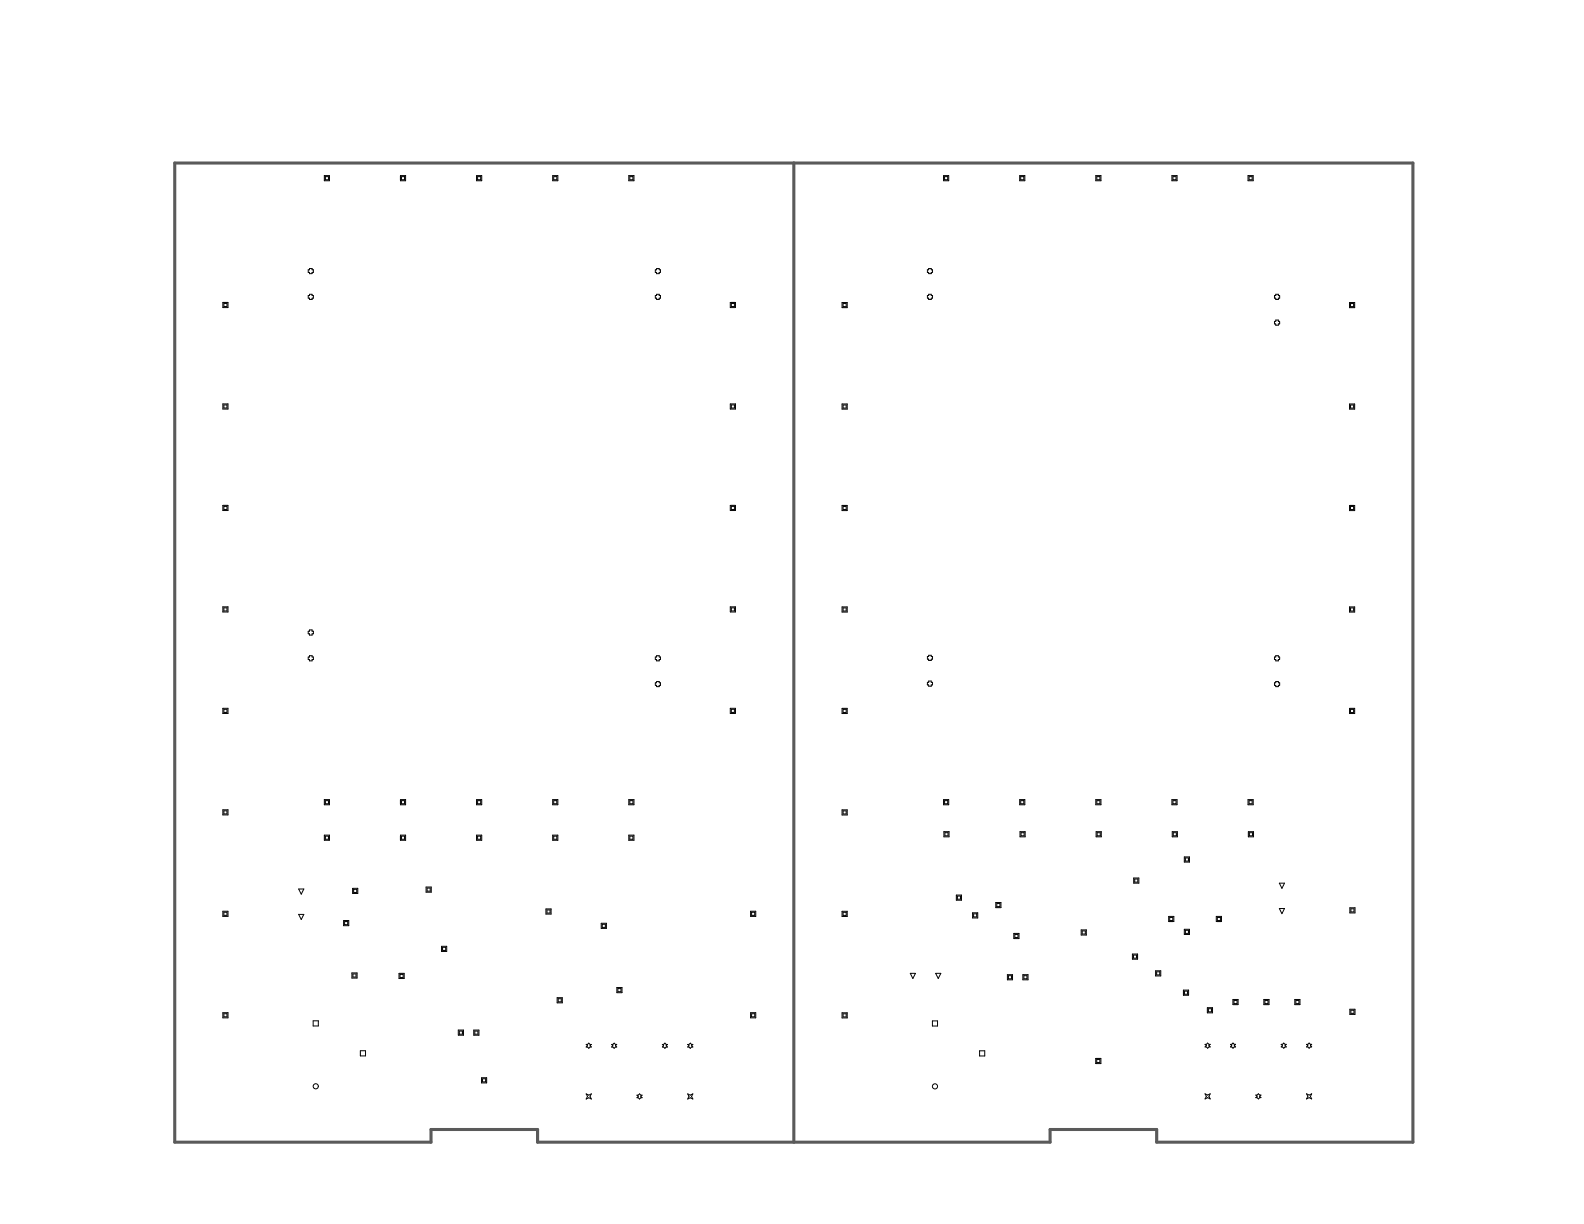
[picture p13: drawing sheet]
<svg xmlns="http://www.w3.org/2000/svg" width="279mm" height="216mm" viewBox="0 0 279 216" stroke-linecap="round" stroke-linejoin="round" font-family="sans-serif">
<path d="M30.8 28.8h218.4v172.7h-45.2v-2.3h-18.8v2.3h-90.4v-2.3h-18.8v2.3h-45.2zM140 28.8v172.7" fill="none" stroke="#5a5a5a" stroke-width=".54"/>
<g fill="none" stroke="#000" stroke-width=".18">
<path d="M57.2 31h.9v.9h-.9zM57.4 31.2h.5v.5h-.5zM70.6 31h.9v.9h-.9zM70.8 31.2h.6v.5h-.6zM84.1 31h.9v.9h-.9zM84.2 31.2h.6v.5h-.6zM97.5 31h.9v.9h-.9zM97.7 31.2h.5v.5h-.5zM110.9 31h.9v.9h-.9zM111.1 31.2h.5v.5h-.5zM166.4 31h.9v.9h-.9zM166.6 31.2h.6v.5h-.6z"/>
<path d="M179.9 31h.9v.9h-.9zM180 31.2h.6v.5h-.6zM193.3 31h.9v.9h-.9zM193.5 31.2h.5v.5h-.5zM206.7 31h.9v.9h-.9zM206.9 31.2h.5v.5h-.5zM220.1 31h.9v.9h-.9zM220.3 31.2h.6v.5h-.6zM39.3 53.3h.9v1h-.9zM39.5 53.5h.5v.6h-.5zM54.4 47.6h.2v-.2h.5v.2h.2v.4h-.2v.3h-.5v-.3h-.2zM54.4 52.1h.2v-.2h.5v.2h.2v.5h-.2v.2h-.5v-.2h-.2z"/>
<path d="M115.6 47.6h.2v-.2h.5v.2h.2v.4h-.2v.3h-.5v-.3h-.2zM115.6 52.1h.2v-.2h.5v.2h.2v.5h-.2v.2h-.5v-.2h-.2zM128.8 53.3h.9v1h-.9zM129 53.5h.5v.6h-.5zM148.5 53.4h.9v.9h-.9zM148.7 53.5h.6v.6h-.6zM163.6 47.6h.2v-.2h.5v.2h.2v.4h-.2v.3h-.5v-.3h-.2zM163.6 52.1h.2v-.2h.5v.2h.2v.5h-.2v.2h-.5v-.2h-.2zM224.8 52.1h.2v-.2h.5v.2h.2v.5h-.2v.2h-.5v-.2h-.2zM224.8 56.7h.2v-.2h.5v.2h.2v.4h-.2v.3h-.5v-.3h-.2zM238 53.4h.9v.9h-.9zM238.2 53.5h.6v.6h-.6z"/>
<path d="M39.3 71.2h.9v1h-.9zM39.5 71.4h.5v.6h-.5zM128.8 71.2h.9v1h-.9zM129 71.4h.5v.6h-.5zM148.5 71.3h.9v.9h-.9zM148.7 71.4h.6v.6h-.6zM238 71.3h.9v.9h-.9zM238.2 71.4h.6v.6h-.6zM39.3 89.1h.9v1h-.9zM39.5 89.3h.5v.6h-.5zM128.8 89.1h.9v1h-.9zM129 89.3h.5v.6h-.5z"/>
<path d="M148.5 89.2h.9v.9h-.9zM148.7 89.3h.6v.6h-.6zM238 89.2h.9v.9h-.9zM238.2 89.3h.6v.6h-.6zM39.3 107h.9v.9h-.9zM39.5 107.2h.5v.6h-.5zM54.4 111.3h.2v-.2h.5v.2h.2v.5h-.2v.2h-.5v-.2h-.2zM54.4 115.9h.2v-.2h.5v.2h.2v.4h-.2v.3h-.5v-.3h-.2zM115.6 115.9h.2v-.2h.5v.2h.2v.4h-.2v.3h-.5v-.3h-.2zM128.8 107h.9v.9h-.9zM129 107.2h.5v.6h-.5zM148.5 107.1h.9v.9h-.9z"/>
<path d="M148.7 107.2h.6v.6h-.6zM163.6 115.8h.2v-.2h.5v.2h.2v.5h-.2v.2h-.5v-.2h-.2zM224.8 115.9h.2v-.2h.5v.2h.2v.4h-.2v.3h-.5v-.3h-.2zM238 107.1h.9v.9h-.9zM238.2 107.2h.6v.6h-.6zM39.3 124.9h.9v.9h-.9zM39.5 125.1h.5v.6h-.5zM115.6 120.4h.2v-.2h.5v.2h.2v.5h-.2v.2h-.5v-.2h-.2zM128.8 124.9h.9v.9h-.9zM129 125.1h.5v.6h-.5zM148.5 124.9h.9v1h-.9zM148.7 125.1h.6v.6h-.6z"/>
<path d="M163.6 120.4h.2v-.3h.5v.3h.2v.4h-.2v.2h-.5v-.2h-.2zM224.8 120.4h.2v-.2h.5v.2h.2v.5h-.2v.2h-.5v-.2h-.2zM238 124.9h.9v1h-.9zM238.2 125.1h.6v.6h-.6zM39.3 142.8h.9v.9h-.9zM39.5 143h.5v.6h-.5zM52.7 156.8h.9l-.5 .9zM57.2 141h.9v1h-.9zM57.2 147.3h.9v.9h-.9zM57.4 141.2h.5v.6h-.5zM57.4 147.5h.5v.5h-.5zM62.2 156.7h.9v.9h-.9z"/>
<path d="M62.4 156.9h.5v.5h-.5zM70.6 141h.9v1h-.9zM70.6 147.3h.9v.9h-.9zM70.8 141.2h.6v.6h-.6zM70.8 147.5h.6v.5h-.6zM75.2 156.5h.9v.9h-.9zM75.3 156.6h.6v.6h-.6zM84.1 141h.9v1h-.9zM84.1 147.3h.9v.9h-.9zM84.2 141.2h.6v.6h-.6zM84.2 147.5h.6v.5h-.6zM97.5 141h.9v1h-.9z"/>
<path d="M97.5 147.3h.9v.9h-.9zM97.7 141.2h.5v.6h-.5zM97.7 147.5h.5v.5h-.5zM110.9 141h.9v1h-.9zM110.9 147.3h.9v.9h-.9zM111.1 141.2h.5v.6h-.5zM111.1 147.5h.5v.5h-.5zM148.5 142.8h.9v1h-.9zM148.7 143h.6v.6h-.6zM166.4 141h.9v1h-.9zM166.5 146.7h.9v.9h-.9zM166.6 141.2h.6v.6h-.6z"/>
<path d="M166.7 146.9h.5v.5h-.5zM168.7 157.9h.9v.9h-.9zM168.9 158.1h.5v.5h-.5zM175.6 159.2h1v.9h-1zM175.8 159.4h.6v.5h-.6zM179.9 141h.9v1h-.9zM179.9 146.7h.9v.9h-.9zM180 141.2h.6v.6h-.6zM180.1 146.9h.5v.5h-.5zM193.3 141h.9v1h-.9zM193.3 146.7h1v.9h-1zM193.5 141.2h.5v.6h-.5z"/>
<path d="M193.5 146.9h.6v.5h-.6zM200 154.9h.9v.9h-.9zM200.2 155.1h.5v.5h-.5zM206.7 141h.9v1h-.9zM206.8 146.7h.9v.9h-.9zM206.9 141.2h.5v.6h-.5zM207 146.9h.5v.5h-.5zM208.9 151.2h.9v.9h-.9zM209.1 151.3h.5v.6h-.5zM220.1 141h.9v1h-.9zM220.2 146.7h.9v.9h-.9zM220.3 141.2h.6v.6h-.6z"/>
<path d="M220.4 146.9h.5v.5h-.5zM225.7 155.8h.9l-.5 .9zM39.3 178.6h.9v.9h-.9zM39.3 160.7h.9v.9h-.9zM39.5 160.9h.5v.6h-.5zM39.5 178.8h.5v.6h-.5zM52.7 161.3h.9l-.5 .9zM60.6 162.4h.9v.9h-.9zM60.8 162.6h.5v.5h-.5zM62.1 171.6h.9v.9h-.9zM62.3 171.8h.5v.5h-.5zM70.4 171.7h.9v.9h-.9z"/>
<path d="M70.6 171.9h.5v.5h-.5zM77.9 166.9h.9v.9h-.9zM78.1 167.1h.5v.5h-.5zM96.3 160.3h.9v.9h-.9zM96.5 160.5h.5v.6h-.5zM98.3 176h.9v.9h-.9zM98.5 176.2h.5v.5h-.5zM106 162.9h1v.9h-1zM106.2 163h.6v.6h-.6zM108.8 174.2h.9v.9h-.9zM109 174.4h.5v.5h-.5zM132.4 178.6h.9v.9h-.9z"/>
<path d="M132.4 160.7h.9v.9h-.9zM132.6 178.8h.5v.6h-.5zM132.6 160.9h.5v.6h-.5zM148.5 178.6h.9v1h-.9zM148.5 160.7h.9v1h-.9zM148.7 178.8h.6v.6h-.6zM148.7 160.9h.6v.6h-.6zM160.6 171.7h.9l-.5 .9zM165 171.7h.9l-.4 .9zM171.6 161h.9v.9h-.9zM171.7 161.2h.6v.5h-.6zM177.7 171.9h.9v.9h-.9z"/>
<path d="M177.9 172.1h.5v.5h-.5zM178.8 164.6h.9v1h-.9zM179 164.8h.6v.6h-.6zM180.4 171.9h.9v.9h-.9zM180.6 172.1h.5v.5h-.5zM190.7 164h.9v.9h-.9zM190.9 164.2h.5v.6h-.5zM199.7 168.3h1v.9h-1zM199.9 168.5h.6v.5h-.6zM203.8 171.2h.9v.9h-.9zM204 171.4h.6v.6h-.6zM206.1 161.6h1v1h-1z"/>
<path d="M206.3 161.8h.6v.6h-.6zM208.7 174.6h1v1h-1zM208.9 163.9h.9v.9h-.9zM208.9 174.8h.6v.6h-.6zM209.1 164.1h.5v.5h-.5zM213 177.7h.9v1h-.9zM213.1 177.9h.6v.6h-.6zM214.5 161.6h1v1h-1zM214.7 161.8h.6v.6h-.6zM217.5 176.3h.9v.9h-.9zM217.7 176.5h.5v.5h-.5zM222.9 176.3h.9v.9h-.9z"/>
<path d="M223.1 176.5h.6v.5h-.6zM225.7 160.3h.9l-.5 .9zM228.4 176.3h.9v.9h-.9zM228.6 176.5h.5v.5h-.5zM238.1 160.1h.9v.9h-.9zM238.1 178h.9v.9h-.9zM238.3 160.3h.5v.5h-.5zM238.3 178.2h.5v.5h-.5zM55.2 180.1h.9v.9h-.9zM63.6 185.3h.9v1h-.9zM80.8 181.7h.9v.9h-.9zM81 181.9h.6v.5h-.6z"/>
<path d="M83.6 181.7h.9v.9h-.9zM83.7 181.9h.6v.5h-.6zM84.9 190.1h.9v.9h-.9zM85.1 190.3h.6v.5h-.6zM103.4 184.2h.2l.3-.2 .2 .2h.2l-.2 .3 .2 .2h-.2l-.2 .2-.3-.2h-.2l.2-.2zM103.4 192.9l.5 .3 .4-.3-.2 .5 .2 .5-.4-.3-.5 .3 .2-.5zM107.9 184.2h.2l.2-.2 .3 .2h.2l-.2 .3 .2 .2h-.2l-.3 .2-.2-.2h-.2l.2-.2zM112.4 193.2h.2l.2-.3 .2 .3h.3l-.3 .2 .3 .2h-.3l-.2 .3-.2-.3h-.2l.2-.2zM116.8 184.2h.3l.2-.2 .2 .2h.2l-.2 .3 .2 .2h-.2l-.2 .2-.2-.2h-.3l.3-.2zM121.3 184.2h.2l.3-.2 .2 .2h.2l-.2 .3 .2 .2h-.2l-.2 .2-.3-.2h-.2l.2-.2zM121.3 192.9l.5 .3 .4-.3-.2 .5 .2 .5-.4-.3-.5 .3 .2-.5zM164.5 180.1h.9v.9h-.9z"/>
<path d="M172.8 185.4h.9v.9h-.9zM193.3 186.7h.9v.9h-.9zM193.5 186.9h.5v.5h-.5zM212.6 192.9l.4 .3 .5-.3-.3 .5 .3 .4-.5-.2-.4 .2 .2-.4zM212.6 184.2h.2l.2-.2 .2 .2h.3l-.3 .2 .3 .3h-.3l-.2 .2-.2-.2h-.2l.2-.3zM217 184.2h.3l.2-.2 .2 .2h.2l-.2 .2 .2 .3h-.2l-.2 .2-.2-.2h-.3l.3-.3zM221.5 193.2h.2l.3-.3 .2 .3h.2l-.2 .2 .2 .2h-.2l-.2 .2-.3-.2h-.2l.2-.2zM226 184.2h.2l.2-.2 .3 .2h.2l-.2 .2 .2 .3h-.2l-.3 .2-.2-.2h-.2l.2-.3zM230.5 192.9l.4 .3 .5-.3-.3 .5 .3 .4-.5-.2-.4 .2 .2-.4zM230.5 184.2h.2l.2-.2 .2 .2h.3l-.3 .2 .3 .3h-.3l-.2 .2-.2-.2h-.2l.2-.3z"/>
<circle cx="55.7" cy="191.6" r=".45"/>
<circle cx="164.9" cy="191.6" r=".45"/>
</g>
</svg>
